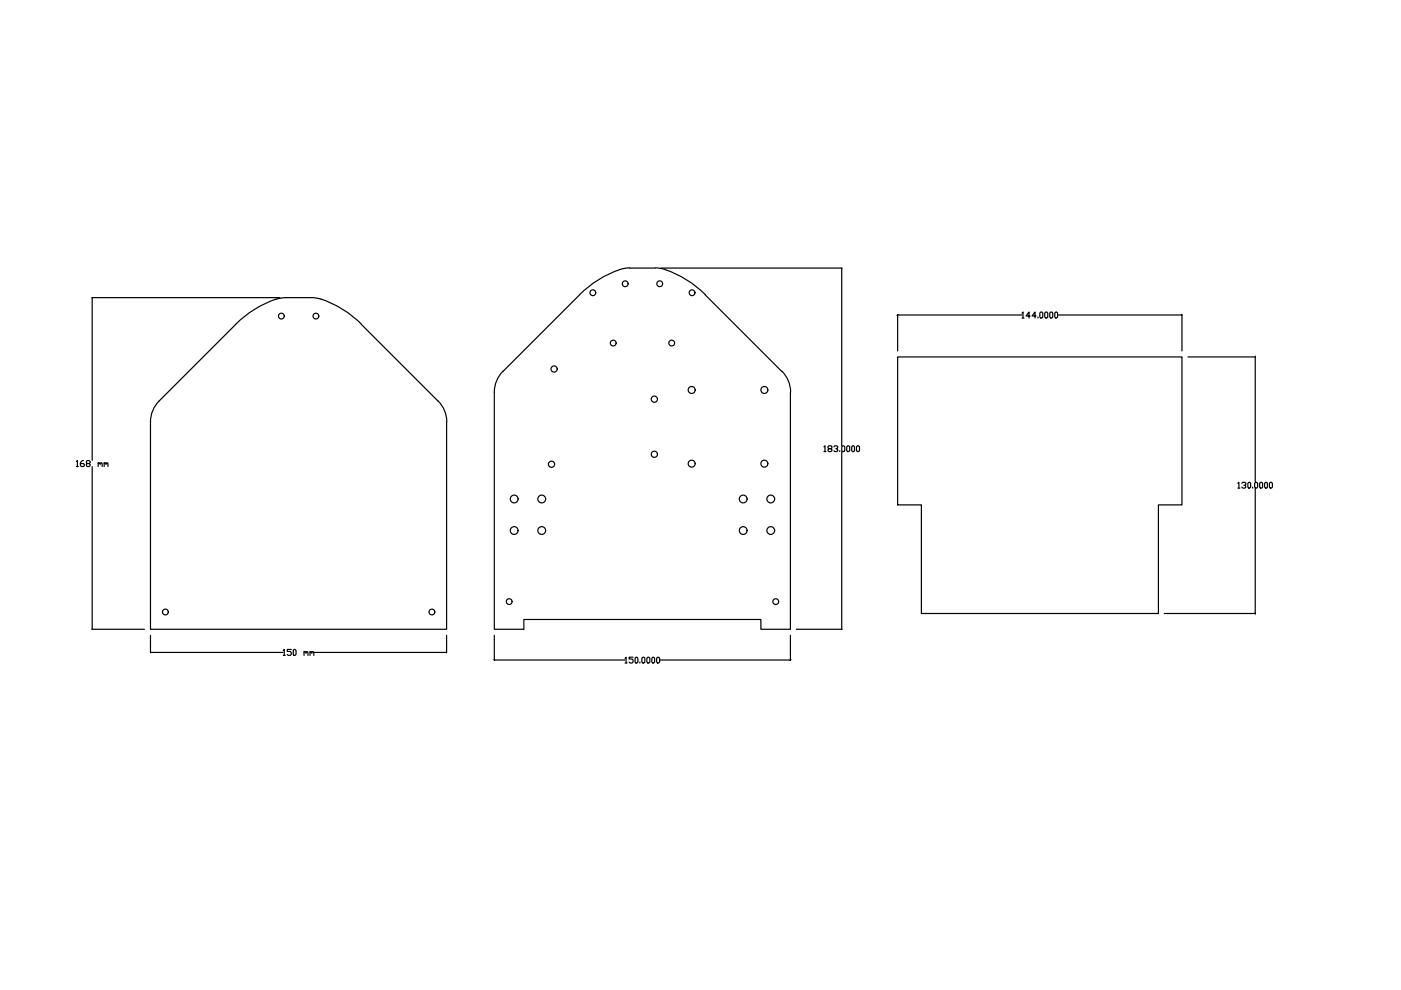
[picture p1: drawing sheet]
<svg xmlns="http://www.w3.org/2000/svg" width="297mm" height="210mm" viewBox="0 0 297 210" stroke-linecap="round" stroke-linejoin="round" font-family="sans-serif">
<!-- layer: 0 -->
<g fill="none" stroke="#000" stroke-width=".25">
<path d="M131.5 57.1a22.3 22.3 0 0 0-8.6 5.4l-16.3 16.3M131.5 57.1l2-.3h5.9l1.6 .3M140.2 56.8h38.3M141 57.1a22.3 22.3 0 0 1 8.5 5.4l16.3 16.3M178.5 56.9v37.6M19.5 63.1h39.8M19.5 63.2v34.4M50 68.8l-16.3 16.2M58.6 63.4a22.3 22.3 0 0 0-8.6 5.3M60.6 63.1h5.9l1.6 .3M60.6 63.1l-2 .3M68.1 63.4a22.3 22.3 0 0 1 8.5 5.3"/>
<path d="M76.6 68.8l16.8 16.7 1 1.9 .3 2.1M106.6 78.7l-1.2 1.7a6.3 6.3 0 0 0-.6 2.8v50.2h6.3v-2.1h50.2v2.1h6.3v-50.2a6 6 0 0 0-1.8-4.5M190.3 75.7h60.3v31.3h-5v23.1h-50.2v-23.1h-5.1zM190.3 66.7v7.7M190.4 66.8h26.3M216.7 66.4l.2-.2v1.2M216.7 67.4h.4M218.4 67h-.9l.7-.8v1.2M219.7 67h-.9l.6-.8v1.2M220.1 67.2v.2M220.5 66.4l.2-.2 .4 .2v.8l-.2 .2-.4-.2zM221.5 66.4l.2-.2 .5 .2v.8l-.3 .2-.4-.2z"/>
<path d="M222.6 66.4l.2-.2 .4 .2v.8l-.2 .2-.4-.2zM223.6 66.4l.2-.2 .4 .2v.8l-.2 .2-.4-.2zM224.3 66.8h26.3M250.6 66.7v7.7M251.9 75.7h14.3M266.1 75.8v26.4M16.2 97.9l.2-.3v1.3M16.2 98.9h.4M17.7 97.6h-.2l-.5 .5v.6l.3 .2h.4l.2-.2-.2-.4h-.7M18.5 98.3l-.2-.2 .2-.5h.4l.2 .3-.2 .4h-.4l-.2 .2 .2 .4h.4l.2-.2-.2-.4M19.5 98.9v34.5M20.8 98.3l.2-.2 .2 .4"/>
<path d="M20.8 98.1v.8M21.2 98.3l.2-.2 .3 .2v.6M22.1 98.3l.2-.2 .2 .4M22.1 98.1v.8M22.5 98.3l.2-.2 .2 .2v.6M33.7 85l-1.2 1.7a6.3 6.3 0 0 0-.6 2.8v43.9h62.8v-43.9M174.7 94.7l.2-.2v1.2M174.7 95.7h.4M175.8 95.2l-.3-.3 .3-.4h.4l.2 .4-.2 .3h-.4l-.3 .4 .3 .1h.4l.2-.1-.2-.4M176.8 94.7l.2-.2h.4l.2 .2-.2 .5h-.2M177.4 95.2l.2 .2-.2 .3h-.4l-.2-.1M178 95.6v.1"/>
<path d="M178.5 94.7l.2-.2 .4 .2v.9l-.2 .1-.4-.1zM178.5 95.8v37.6M179.5 94.7l.2-.2 .5 .2v.9l-.3 .1-.4-.1zM180.7 94.5l.5 .2v.9l-.2 .1-.4-.1v-.9zM181.6 94.7l.2-.2 .4 .2v.9l-.2 .1-.4-.1zM262.5 102.5l.2-.2v1.2M262.5 103.5h.4M263.3 102.5l.2-.2h.4l.2 .2-.2 .4h-.2M263.9 102.9l.2 .2-.2 .4h-.4l-.2-.2M264.6 102.5l.2-.2 .4 .2v.8l-.2 .2-.4-.2zM265.6 103.3v.2M266 102.5l.2-.2 .4 .2v.8l-.2 .2-.4-.2z"/>
<path d="M266.1 103.5v26.5M267.1 102.5l.2-.2 .4 .2v.8l-.2 .2-.4-.2zM268.1 102.5l.2-.2 .4 .2v.8l-.2 .2-.4-.2zM269.1 102.5l.3-.2 .4 .2v.8l-.2 .2-.5-.2zM19.5 133.4h11.1M31.9 134.7v3.7M32 138.3h28M60.1 137.9l.2-.2v1.3M60.1 139h.4M61.8 137.7h-.9v.4h.6l.3 .2v.5l-.3 .2h-.4l-.2-.2M62.3 137.7l.5 .2v.9l-.2 .2-.4-.2v-.9zM64.5 138.3l.2-.2 .2 .4"/>
<path d="M64.5 138.1v.9M64.9 138.3l.2-.2 .2 .2v.7M65.7 138.3l.2-.2 .2 .4M65.7 138.1v.9M66.1 138.3l.2-.2 .2 .2v.7M66.6 138.3h28M94.7 134.7v3.7M104.8 134.7v5.3M104.9 139.9h27.6M132.5 139.6l.2-.3v1.3M134.2 139.3h-.8v.4h.6l.2 .2v.5l-.2 .2h-.4l-.2-.2M134.8 139.3l.4 .3v.8l-.2 .2-.4-.2v-.8z"/>
<path d="M136.1 139.6l.2-.3 .4 .3v.8l-.2 .2-.4-.2zM137.1 139.6l.3-.3 .4 .3v.8l-.2 .2-.5-.2zM138.2 139.6l.2-.3 .4 .3v.8l-.2 .2-.4-.2zM139.2 139.6l.2-.3 .5 .3v.8l-.3 .2-.4-.2zM139.9 139.9h27.6M167.6 134.7v5.3M168.9 133.4h9.6M246.8 130.1h19.4M132.5 140.6h.5M135.7 140.4v.2"/>
<circle cx="59.7" cy="67" r=".61"/>
<circle cx="67" cy="67" r=".61"/>
<circle cx="117.5" cy="78.2" r=".66"/>
<circle cx="125.7" cy="62.1" r=".61"/>
<circle cx="130" cy="72.7" r=".61"/>
<circle cx="132.6" cy="60.2" r=".61"/>
<circle cx="139.9" cy="60.2" r=".61"/>
<circle cx="142.4" cy="72.7" r=".61"/>
<circle cx="146.7" cy="62.1" r=".61"/>
<circle cx="116.9" cy="98.4" r=".66"/>
<circle cx="138.7" cy="96.3" r=".66"/>
<circle cx="138.7" cy="84.6" r=".66"/>
<circle cx="146.6" cy="98.3" r=".74"/>
<circle cx="146.6" cy="82.7" r=".74"/>
<circle cx="162.1" cy="82.7" r=".74"/>
<circle cx="162.1" cy="98.3" r=".74"/>
<circle cx="109" cy="112.5" r=".83"/>
<circle cx="109" cy="105.8" r=".83"/>
<circle cx="114.9" cy="112.5" r=".83"/>
<circle cx="114.9" cy="105.8" r=".83"/>
<circle cx="157.6" cy="105.8" r=".83"/>
<circle cx="157.6" cy="112.5" r=".83"/>
<circle cx="163.4" cy="112.5" r=".83"/>
<circle cx="163.4" cy="105.8" r=".83"/>
<circle cx="35.1" cy="129.8" r=".61"/>
<circle cx="91.6" cy="129.8" r=".61"/>
<circle cx="108" cy="127.6" r=".61"/>
<circle cx="164.5" cy="127.6" r=".61"/>
</g>
</svg>
